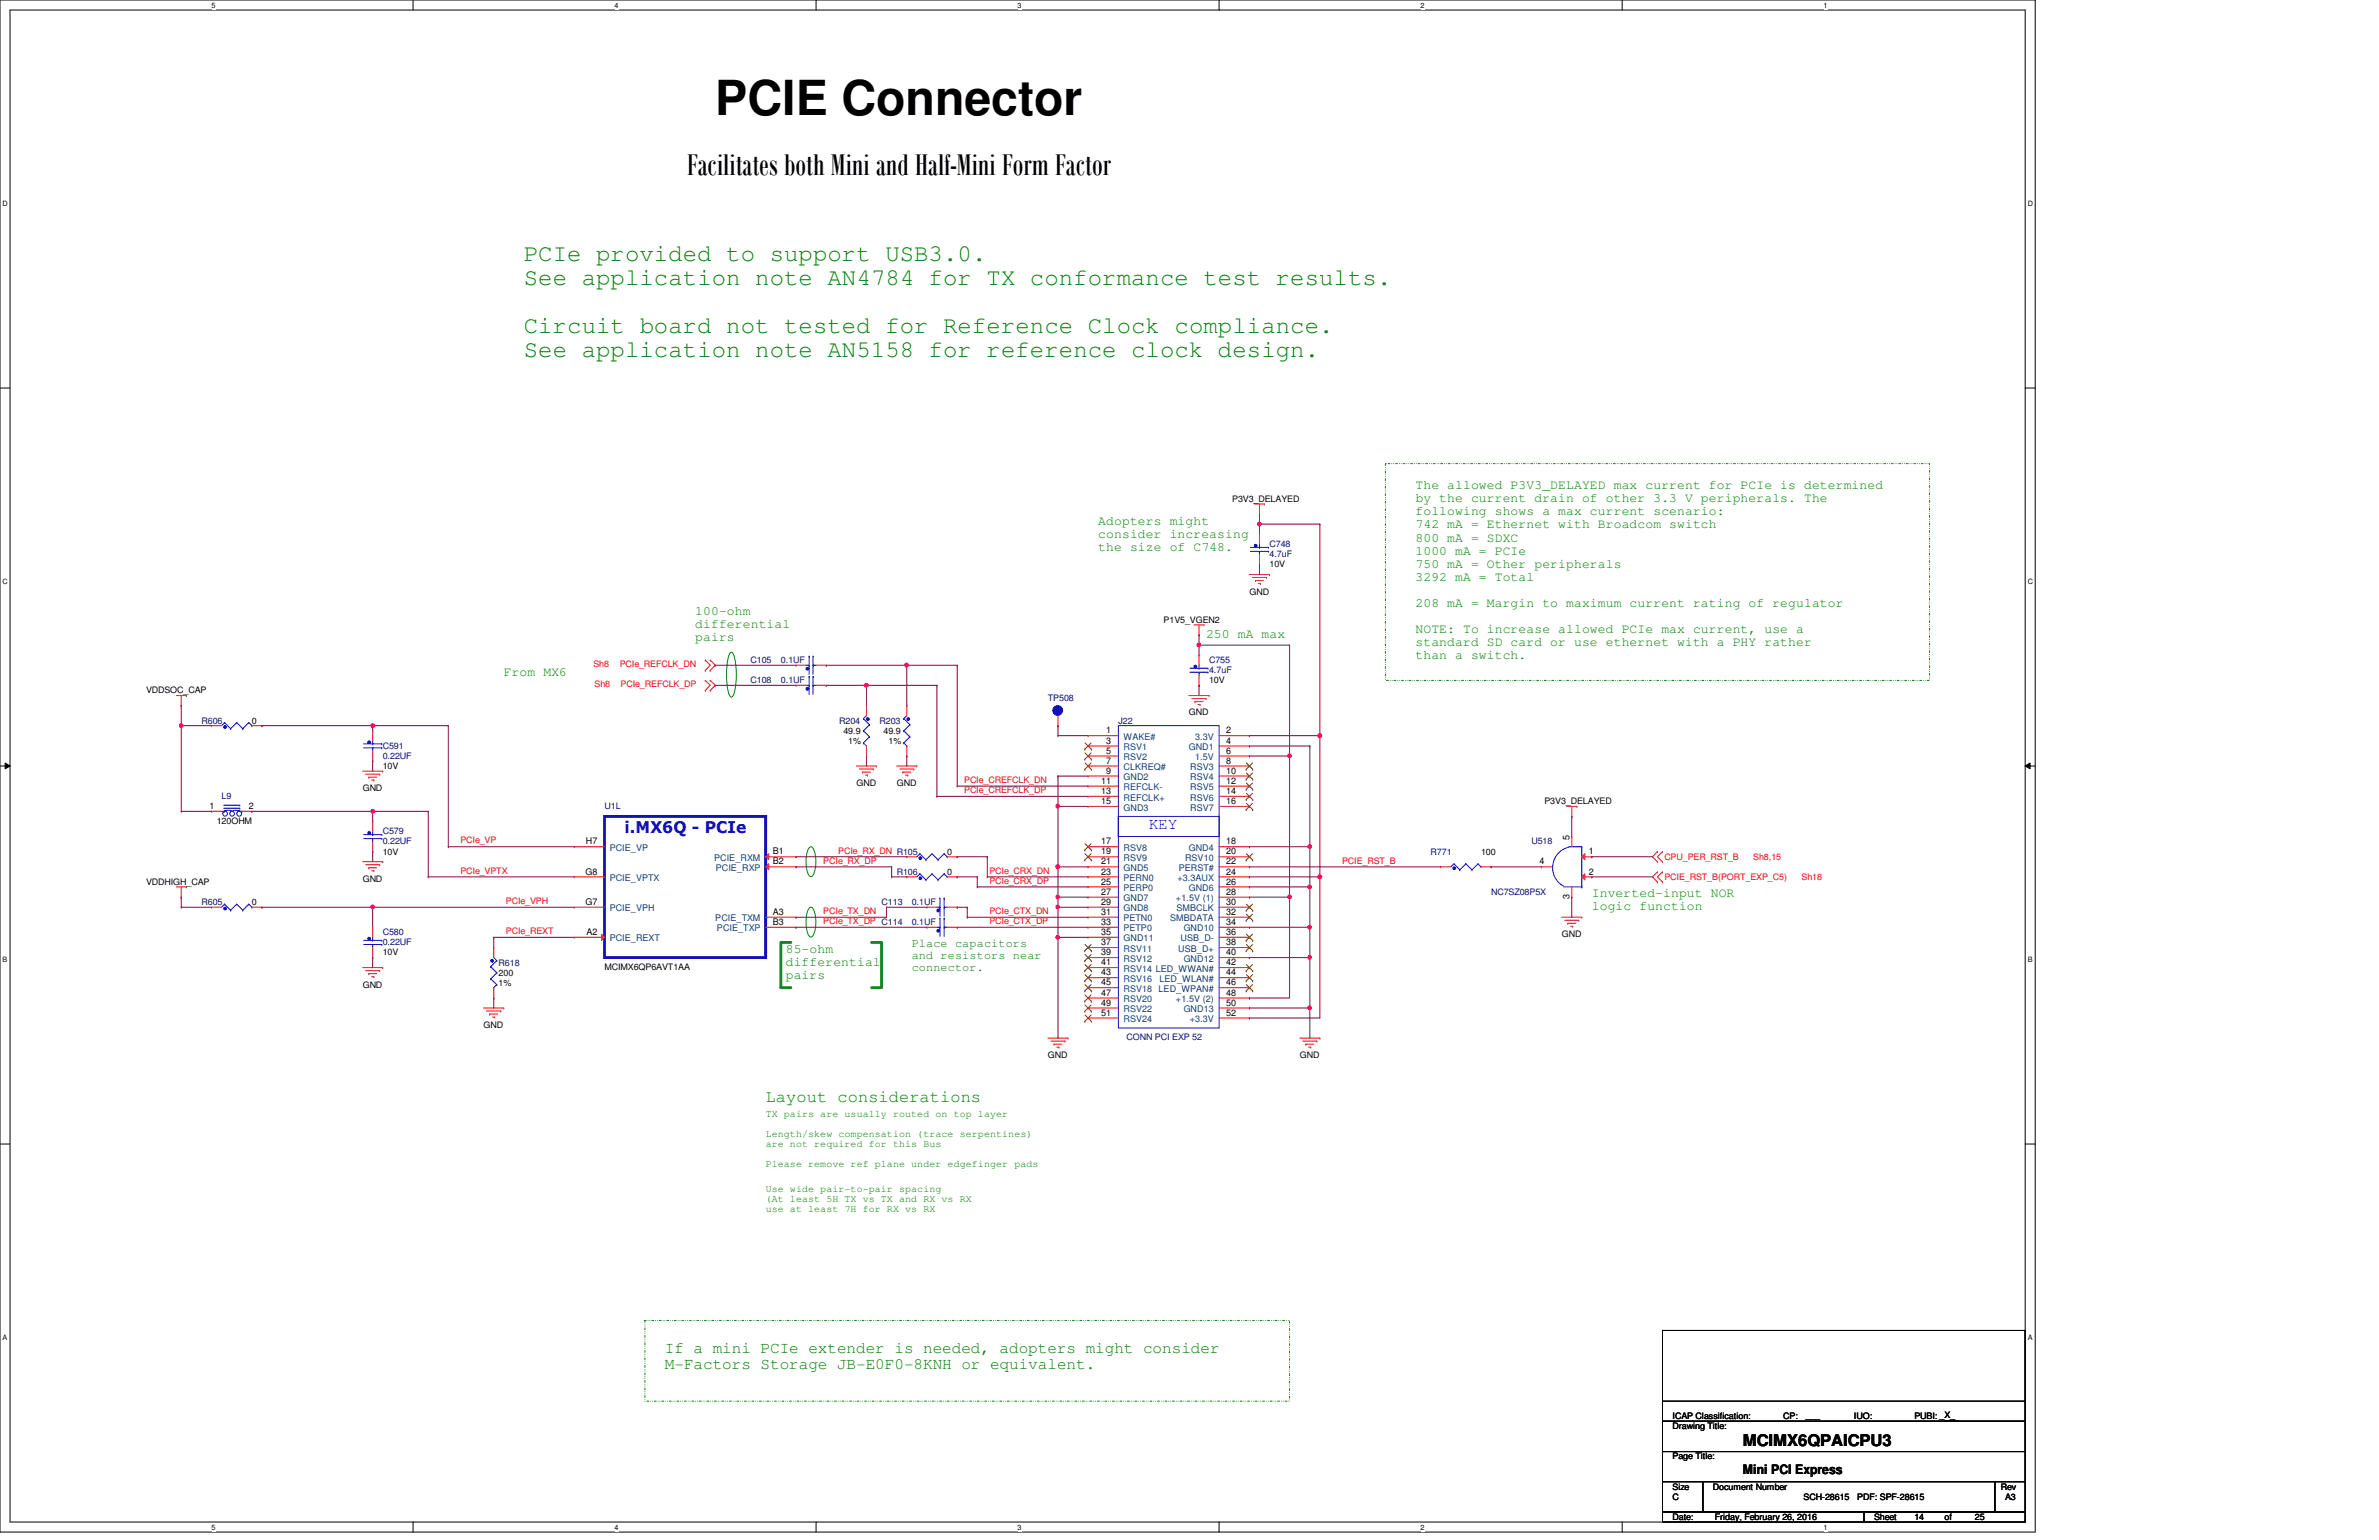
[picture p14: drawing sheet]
<svg xmlns="http://www.w3.org/2000/svg" width="432mm" height="279mm" viewBox="0 0 432 279" stroke-linecap="round" stroke-linejoin="round" font-family="sans-serif">
<defs><g id="words">
<text font-size="8.8" x="129.8" y="20.9">PCIE Connector</text>
<text font-size="5.8" x="124.7" y="31.7">Facilitates both Mini and Half-Mini Form Factor</text>
<g font-size="4.4" fill="#008000">
<text x="95.1" y="47.4">PCIe provided to support USB3.0.</text>
<text x="95.1" y="51.7">See application note AN4784 for TX conformance test results.</text>
<text x="95.1" y="60.5">Circuit board not tested for Reference Clock compliance.</text>
<text x="95.1" y="64.8">See application note AN5158 for reference clock design.</text>
</g>
<text font-size="3.1" fill="#008000" x="139" y="199.9">Layout considerations</text>
<g font-size="2.9" fill="#00f">
<text x="113.4" y="151.1">i.MX6Q - PCIe</text>
<text x="208.5" y="150.5">KEY</text>
</g>
<g font-size="2.9" fill="#008000">
<text x="120.7" y="245.5">If a mini PCIe extender is needed, adopters might consider</text>
<text x="120.7" y="248.5">M-Factors Storage JB-E0F0-8KNH or equivalent.</text>
</g>
<text font-size="2.9" x="316.4" y="262.4">MCIMX6QPAICPU3</text>
<g font-size="2.4" fill="#008000">
<text x="256.9" y="88.8">The allowed P3V3_DELAYED max current for PCIe is determined</text>
<text x="199.3" y="95.2">Adopters might</text>
<text x="256.9" y="91.1">by the current drain of other 3.3 V peripherals. The</text>
<text x="256.9" y="93.5">following shows a max current scenario:</text>
<text x="256.9" y="95.9">742 mA = Ethernet with Broadcom switch</text>
<text x="199.3" y="97.5">consider increasing</text>
<text x="199.3" y="99.9">the size of C748.</text>
<text x="256.9" y="98.3">800 mA = SDXC</text>
<text x="256.9" y="100.6">1000 mA = PCIe</text>
<text x="256.9" y="103">750 mA = Other peripherals</text>
<text x="256.9" y="105.4">3292 mA = Total</text>
<text x="126.2" y="111.6">100-ohm</text>
<text x="256.9" y="110.1">208 mA = Margin to maximum current rating of regulator</text>
<text x="126.2" y="114">differential</text>
<text x="126.2" y="116.4">pairs</text>
<text x="218.9" y="115.8">250 mA max</text>
<text x="256.9" y="114.9">NOTE: To increase allowed PCIe max current, use a</text>
<text x="256.9" y="117.2">standard SD card or use ethernet with a PHY rather</text>
<text x="256.9" y="119.6">than a switch.</text>
<text x="91.4" y="122.6">From MX6</text>
<text x="288.9" y="162.8">Inverted-input NOR</text>
<text x="288.9" y="165.2">logic function</text>
<text x="142.6" y="172.9">85-ohm</text>
<text x="142.6" y="175.3">differential</text>
<text x="142.6" y="177.6">pairs</text>
</g>
<text font-size="2.4" x="316.4" y="267.4">Mini PCI Express</text>
<g font-size="2.2" fill="#008000">
<text x="165.5" y="171.8">Place capacitors</text>
<text x="165.5" y="174">and resistors near</text>
<text x="165.5" y="176.1">connector.</text>
</g>
<g font-size="1.8" fill="#008000">
<text x="139" y="202.6">TX pairs are usually routed on top layer</text>
<text x="139" y="206.2">Length/skew compensation (trace serpentines)</text>
<text x="139" y="208.1">are not required for this Bus</text>
<text x="139" y="211.8">Please remove ref plane under edgefinger pads</text>
<text x="139" y="216.3">Use wide pair-to-pair spacing</text>
<text x="139" y="218.1">(At least 5H TX vs TX and RX vs RX</text>
<text x="139" y="220">use at least 7H for RX vs RX</text>
</g>
<g font-size="1.7">
<text x="200.8" y="133.1">1</text>
<text x="200.8" y="134.9">3</text>
<text x="200.8" y="136.7">5</text>
<text x="222.5" y="133.1">2</text>
<text x="222.5" y="134.9">4</text>
<text x="222.5" y="136.7">6</text>
<text x="199.9" y="142.2">11</text>
<text x="200.8" y="138.6">7</text>
<text x="200.8" y="140.4">9</text>
<text x="222.5" y="138.6">8</text>
<text x="222.5" y="140.4">10</text>
<text x="222.5" y="142.2">12</text>
<text x="38" y="146.8">1</text>
<text x="45.2" y="146.8">2</text>
<text x="199.9" y="144.1">13</text>
<text x="199.9" y="145.9">15</text>
<text x="222.5" y="144.1">14</text>
<text x="222.5" y="145.9">16</text>
<text x="106.3" y="153.2">H7</text>
<text x="140.3" y="155">B1</text>
<text x="199.9" y="153.2">17</text>
<text x="199.9" y="155">19</text>
<text x="222.5" y="155">20</text>
<text x="222.5" y="153.2">18</text>
<text x="284.9" y="152.4" transform="rotate(-90 284.9 152.4)">5</text>
<text x="288.4" y="155">1</text>
<text x="106.3" y="158.7">G8</text>
<text x="140.3" y="156.8">B2</text>
<text x="199.9" y="156.8">21</text>
<text x="199.9" y="158.7">23</text>
<text x="199.9" y="160.5">25</text>
<text x="222.5" y="156.8">22</text>
<text x="222.5" y="158.7">24</text>
<text x="222.5" y="160.5">26</text>
<text x="279.4" y="156.8">4</text>
<text x="288.4" y="158.7">2</text>
<text x="106.3" y="164.2">G7</text>
<text x="140.3" y="167.8">B3</text>
<text x="140.3" y="166">A3</text>
<text x="199.9" y="162.3">27</text>
<text x="199.9" y="164.2">29</text>
<text x="199.9" y="166">31</text>
<text x="199.9" y="167.8">33</text>
<text x="222.5" y="162.3">28</text>
<text x="222.5" y="164.2">30</text>
<text x="222.5" y="166">32</text>
<text x="222.5" y="167.8">34</text>
<text x="284.9" y="163.1" transform="rotate(-90 284.9 163.1)">3</text>
<text x="106.4" y="169.6">A2</text>
<text x="199.9" y="169.6">35</text>
<text x="199.9" y="171.5">37</text>
<text x="199.9" y="173.3">39</text>
<text x="222.5" y="169.6">36</text>
<text x="222.5" y="171.5">38</text>
<text x="222.5" y="173.3">40</text>
<text x="199.9" y="175.1">41</text>
<text x="199.9" y="177">43</text>
<text x="199.9" y="178.8">45</text>
<text x="222.5" y="175.1">42</text>
<text x="222.5" y="177">44</text>
<text x="222.5" y="178.8">46</text>
<text x="199.9" y="180.6">47</text>
<text x="199.9" y="182.5">49</text>
<text x="199.9" y="184.3">51</text>
<text x="222.5" y="180.6">48</text>
<text x="222.5" y="182.5">50</text>
<text x="222.5" y="184.3">52</text>
</g>
<g font-size="1.7" fill="#004080">
<text x="203.9" y="134.2">WAKE#</text>
<text x="203.9" y="136.1">RSV1</text>
<text x="203.9" y="137.9">RSV2</text>
<text x="215.8" y="136.1">GND1</text>
<text x="216.9" y="134.2">3.3V</text>
<text x="216.9" y="137.9">1.5V</text>
<text x="203.9" y="139.7">CLKREQ#</text>
<text x="203.9" y="141.6">GND2</text>
<text x="203.9" y="143.4">REFCLK-</text>
<text x="216" y="139.7">RSV3</text>
<text x="216" y="141.6">RSV4</text>
<text x="216" y="143.4">RSV5</text>
<text x="203.9" y="145.2">REFCLK+</text>
<text x="203.9" y="147.1">GND3</text>
<text x="216" y="145.2">RSV6</text>
<text x="216" y="147.1">RSV7</text>
<text x="110.7" y="154.4">PCIE_VP</text>
<text x="203.9" y="154.4">RSV8</text>
<text x="215.8" y="154.4">GND4</text>
<text x="110.7" y="159.9">PCIE_VPTX</text>
<text x="129.6" y="156.2">PCIE_RXM</text>
<text x="129.9" y="158">PCIE_RXP</text>
<text x="203.9" y="156.2">RSV9</text>
<text x="203.9" y="158">GND5</text>
<text x="203.9" y="159.9">PERN0</text>
<text x="203.9" y="161.7">PERP0</text>
<text x="213.7" y="159.9">+3.3AUX</text>
<text x="214" y="158">PERST#</text>
<text x="215.1" y="156.2">RSV10</text>
<text x="215.8" y="161.7">GND6</text>
<text x="110.7" y="165.4">PCIE_VPH</text>
<text x="129.8" y="167.2">PCIE_TXM</text>
<text x="203.9" y="163.5">GND7</text>
<text x="203.9" y="165.4">GND8</text>
<text x="203.9" y="167.2">PETN0</text>
<text x="212.4" y="167.2">SMBDATA</text>
<text x="213.4" y="163.5">+1.5V (1)</text>
<text x="213.5" y="165.4">SMBCLK</text>
<text x="110.7" y="170.8">PCIE_REXT</text>
<text x="130.1" y="169">PCIE_TXP</text>
<text x="203.9" y="169">PETP0</text>
<text x="203.9" y="170.8">GND11</text>
<text x="203.9" y="172.7">RSV11</text>
<text x="213.9" y="172.7">USB_D+</text>
<text x="214.3" y="170.8">USB_D-</text>
<text x="214.8" y="169">GND10</text>
<text x="203.9" y="174.5">RSV12</text>
<text x="203.9" y="176.3">RSV14 LED_WWAN#</text>
<text x="203.9" y="178.1">RSV16</text>
<text x="203.9" y="180">RSV18 LED_WPAN#</text>
<text x="210.4" y="178.1">LED_WLAN#</text>
<text x="214.8" y="174.5">GND12</text>
<text x="203.9" y="181.8">RSV20</text>
<text x="203.9" y="183.6">RSV22</text>
<text x="203.9" y="185.5">RSV24</text>
<text x="213.4" y="181.8">+1.5V (2)</text>
<text x="214.8" y="183.6">GND13</text>
<text x="215.9" y="185.5">+3.3V</text>
</g>
<g font-size="1.6">
<text x="223.6" y="91.1">P3V3_DELAYED</text>
<text x="226.8" y="107.9">GND</text>
<text x="230.4" y="102.9">10V</text>
<text x="211.2" y="113">P1V5_VGEN2</text>
<text x="26.5" y="125.8">VDDSOC_CAP</text>
<text x="219.5" y="124">10V</text>
<text x="45.7" y="131.3">0</text>
<text x="215.8" y="129.8">GND</text>
<text x="153.1" y="133.1">49.9</text>
<text x="154" y="134.9">1%</text>
<text x="160.4" y="133.1">49.9</text>
<text x="161.3" y="134.9">1%</text>
<text x="65.8" y="143.5">GND</text>
<text x="69.5" y="139.5">10V</text>
<text x="155.4" y="142.6">GND</text>
<text x="162.8" y="142.6">GND</text>
<text x="39.3" y="149.6">120OHM</text>
<text x="280.3" y="145.9">P3V3_DELAYED</text>
<text x="69.5" y="155.1">10V</text>
<text x="171.9" y="155.1">0</text>
<text x="268.8" y="155.1">100</text>
<text x="26.5" y="160.5">VDDHIGH_CAP</text>
<text x="65.8" y="160">GND</text>
<text x="171.9" y="158.7">0</text>
<text x="45.7" y="164.2">0</text>
<text x="69.5" y="173.4">10V</text>
<text x="283.5" y="170.1">GND</text>
<text x="65.8" y="179.2">GND</text>
<text x="90.5" y="177">200</text>
<text x="90.5" y="178.8">1%</text>
<text x="109.7" y="176.1">MCIMX6QP6AVT1AA</text>
<text x="87.8" y="186.5">GND</text>
<text x="190.2" y="192">GND</text>
<text x="235.9" y="192">GND</text>
<text x="303.6" y="257.5">ICAP Classification:</text>
<text x="323.7" y="257.5">CP:</text>
<text x="327.7" y="257.3">___</text>
<text x="336.5" y="257.5">IUO:</text>
<text x="347.5" y="257.5">PUBI: _X_</text>
<text x="352.9" y="257.5">___</text>
<text x="303.6" y="259.3">Drawing Title:</text>
<text x="303.6" y="264.8">Page Title:</text>
<text x="303.6" y="270.3">Size</text>
<text x="303.6" y="275.8">Date:</text>
<text x="303.6" y="272.1">C</text>
<text x="310.9" y="270.3">Document Number</text>
<text x="311.2" y="275.8">Friday, February 26, 2016</text>
<text x="327.4" y="272.1">SCH-28615</text>
<text x="337.1" y="272.1">PDF: SPF-28615</text>
<text x="340.1" y="275.8">Sheet</text>
<text x="347.5" y="275.8">14</text>
<text x="352.9" y="275.8">of</text>
<text x="358.4" y="275.8">25</text>
<text x="363.2" y="270.3">Rev</text>
<text x="363.9" y="272.1">A3</text>
</g>
<g font-size="1.6" fill="#000080">
<text x="230.4" y="99.3">C748</text>
<text x="230.4" y="101.1">4.7uF</text>
<text x="136.2" y="124">C108</text>
<text x="136.2" y="120.3">C105</text>
<text x="141.7" y="124">0.1UF</text>
<text x="141.7" y="120.3">0.1UF</text>
<text x="219.5" y="120.3">C755</text>
<text x="219.5" y="122.1">4.7uF</text>
<text x="36.6" y="131.3">R606</text>
<text x="152.3" y="131.3">R204</text>
<text x="159.6" y="131.3">R203</text>
<text x="190.2" y="127.3">TP508</text>
<text x="203" y="131.3">J22</text>
<text x="69.5" y="135.8">C591</text>
<text x="69.5" y="137.7">0.22UF</text>
<text x="40.2" y="145">L9</text>
<text x="109.7" y="146.8">U1L</text>
<text x="69.5" y="151.4">C579</text>
<text x="69.5" y="153.2">0.22UF</text>
<text x="259.7" y="155.1">R771</text>
<text x="278" y="153.2">U518</text>
<text x="162.8" y="158.7">R106</text>
<text x="36.6" y="164.2">R605</text>
<text x="160" y="164.2">C113</text>
<text x="165.5" y="164.2">0.1UF</text>
<text x="165.5" y="167.9">0.1UF</text>
<text x="270.6" y="162.3">NC7SZ08P5X</text>
<text x="69.5" y="169.7">C580</text>
<text x="69.5" y="171.5">0.22UF</text>
<text x="90.5" y="175.2">R618</text>
<text x="204.5" y="188.7">CONN PCI EXP 52</text>
</g>
<g font-size="1.6" fill="#f00">
<text x="107.7" y="121">Sh8</text>
<text x="107.9" y="124.7">Sh8</text>
<text x="112.5" y="121">PCIe_REFCLK_DN</text>
<text x="112.6" y="124.7">PCIe_REFCLK_DP</text>
<text x="175" y="143.9">PCIe_CREFCLK_DP</text>
<text x="175" y="142">PCIe_CREFCLK_DN</text>
<text x="83.6" y="153">PCIe_VP</text>
<text x="152.1" y="154.9">PCIe_RX_DN R105</text>
<text x="302.1" y="156">CPU_PER_RST_B</text>
<text x="318.2" y="156">Sh8,15</text>
<text x="83.6" y="158.5">PCIe_VPTX</text>
<text x="149.4" y="156.7">PCIe_RX_DP</text>
<text x="179.6" y="158.5">PCIe_CRX_DN</text>
<text x="179.6" y="160.3">PCIe_CRX_DP</text>
<text x="243.6" y="156.7">PCIE_RST_B</text>
<text x="302.1" y="159.6">PCIE_RST_B(PORT_EXP_C5)</text>
<text x="327" y="159.6">Sh18</text>
<text x="91.8" y="164">PCIe_VPH</text>
<text x="149.4" y="165.8">PCIe_TX_DN</text>
<text x="149.4" y="167.6">PCIe_TX_DP C114</text>
<text x="179.6" y="165.8">PCIe_CTX_DN</text>
<text x="179.6" y="167.6">PCIe_CTX_DP</text>
<text x="91.8" y="169.5">PCIe_REXT</text>
</g>
<g font-size="1.3">
<text x="38.4" y="1.4">5</text>
<text x="111.5" y="1.4">4</text>
<text x="184.7" y="1.4">3</text>
<text x="257.9" y="1.4">2</text>
<text x="331" y="1.4">1</text>
<text x=".5" y="37.3">D</text>
<text x="368" y="37.3">D</text>
<text x=".5" y="105.9">C</text>
<text x="368" y="105.9">C</text>
<text x=".5" y="174.5">B</text>
<text x="368" y="174.5">B</text>
<text x=".5" y="243">A</text>
<text x="368" y="243">A</text>
<text x="38.4" y="277.5">5</text>
<text x="111.5" y="277.5">4</text>
<text x="184.7" y="277.5">3</text>
<text x="257.9" y="277.5">2</text>
<text x="331" y="277.5">1</text>
</g>
</g></defs>
<path d="M0 0h369.4v278h-369.4zM1.8 1.8h365.8v274.3h-365.8z" fill="none" stroke="#000" stroke-width=".18"/>
<g fill="#fff">
<path d="M38.4 .2h.7v1.5h-.7z"/>
<path d="M38.4 276.4h.7v1.4h-.7z"/>
</g>
<path d="M75 0v1.8M75 276.1v1.9" fill="none" stroke="#000" stroke-width=".18"/>
<g fill="#fff">
<path d="M111.5 .2h.8v1.5h-.8z"/>
<path d="M111.5 276.4h.8v1.4h-.8z"/>
</g>
<path d="M148.1 0v1.8M148.1 276.1v1.9" fill="none" stroke="#000" stroke-width=".18"/>
<g fill="#fff">
<path d="M184.7 .2h.7v1.5h-.7z"/>
<path d="M184.7 276.4h.7v1.4h-.7z"/>
</g>
<path d="M221.3 0v1.8M221.3 276.1v1.9" fill="none" stroke="#000" stroke-width=".18"/>
<g fill="#fff">
<path d="M257.9 .2h.7v1.5h-.7z"/>
<path d="M257.9 276.4h.7v1.4h-.7z"/>
</g>
<path d="M294.4 0v1.8M294.4 276.1v1.9" fill="none" stroke="#000" stroke-width=".18"/>
<g fill="#fff">
<path d="M331 .2h.7v1.5h-.7z"/>
<path d="M331 276.4h.7v1.4h-.7z"/>
<path d="M.5 36.1h.9v1.5h-.9z"/>
<path d="M368 36.1h1v1.5h-1z"/>
<path d="M.5 104.7h.9v1.5h-.9z"/>
<path d="M368 104.7h1v1.5h-1z"/>
</g>
<path d="M0 70.4h1.8M367.6 70.4h1.8" fill="none" stroke="#000" stroke-width=".18"/>
<g fill="#fff">
<path d="M.5 173.3h.8v1.5h-.8z"/>
<path d="M368 173.3h.9v1.5h-.9z"/>
</g>
<path d="M0 139h1.8M.9 138.4l.9 .6-.9 .5zM367.6 139l.9-.6v1.1zM367.6 139h1.8" fill="none" stroke="#000" stroke-width=".18"/>
<path d="M.9 138.4l.9 .6-.9 .5zM367.6 139l.9-.6v1.1z" fill="#000"/>
<g fill="#fff">
<path d="M.5 241.9h.8v1.4h-.8z"/>
<path d="M368 241.9h.9v1.4h-.9z"/>
</g>
<path d="M0 207.6h1.8M367.6 207.6h1.8M301.8 257.9h65.8v5.5h-65.8zM301.8 241.4h65.8v16.5h-65.8zM301.8 254.2h65.8M367.6 254.2h.1M301.8 263.4h65.8v5.4h-65.8zM301.8 268.8h7.3v5.5h-7.3zM301.8 274.3h36.5v1.8h-36.5zM309.1 268.8h53v5.5h-53zM338.3 274.3h29.3v1.8h-29.3zM362.1 268.8h5.5v5.5h-5.5z" fill="none" stroke="#000" stroke-width=".18"/>
<path d="M251.5 84.1h98.7v39.3h-98.7zM117.1 239.6h117v14.6h-117z" fill="none" stroke="#008000" stroke-width=".18" stroke-dasharray=".3 .3 0 .3 0 .3"/>
<path d="M143.6 171h-1.9v8.2h1.9M158.2 171h1.8v8.2h-1.8" fill="none" stroke="#008000" stroke-width=".51"/>
<path d="M132.5 118.4l.3-.1a1.83 1.83 0 0 1 .6 1.5 13.9 13.9 0 0 1-.3 6.3l-.3 .4a1.78 1.78 0 0 1-.7-1.6 14.3 14.3 0 0 1 .3-6.2zM147 153.7l.2-.1a1.46 1.46 0 0 1 .8 1.4l.1 1.3a2.88 2.88 0 0 1-.9 2.7 1.43 1.43 0 0 1-.8-1.3l-.1-1.4a4.3 4.3 0 0 1 .7-2.6zM147 164.7l.2-.1a1.46 1.46 0 0 1 .8 1.3l.1 1.4a2.88 2.88 0 0 1-.9 2.7 1.43 1.43 0 0 1-.8-1.3l-.1-1.4a4.3 4.3 0 0 1 .7-2.6z" fill="none" stroke="#008000" stroke-width=".18"/>
<g fill="none" stroke="#f00" stroke-width=".18">
<path d="M227.7 91.4h1.8M228.6 93.3h.1M228.6 91.4v1.9M229.5 91.4h.1M128 119.8h.1M128 119.8l.9 .9-.9 .9M128.9 119.8h.1M128.9 119.8l.9 .9-.9 .9M216.7 113.4h1.8M217.6 115.2h.1M217.6 113.4v1.8M218.5 113.4h.1"/>
<path d="M226.8 104.2h3.6M227.3 104.8h2.6M227.9 105.3h.1M227.9 105.3h1.4M228.4 105.9h.4M228.8 105.9h.1M229.9 104.8h.1M230.4 104.2h.1M32 126.2h1.8M32.9 128h.1M32.9 126.2v1.8M33.8 126.2h.1"/>
<path d="M65.8 139.9h3.7M69.5 139.9h.1M128 121.6h.1M128 123.4h.1M128 125.3h.1M128 123.4l.9 .9-.9 1M128.9 121.6h.1M128.9 125.3h.1M128.9 123.4h.1M128.9 123.4l.9 .9-.9 1M155.4 139h3.7M156 139.5h2.5"/>
<path d="M158.5 139.5h.1M159.1 139h.1M162.8 139h3.6M163.3 139.5h2.6M165.9 139.5h.1M166.4 139h.1M215.8 126.2h3.7M216.3 126.7h2.6M216.9 127.3h.1M216.9 127.3h1.5M217.4 127.8h.4M217.8 127.8h.1"/>
<path d="M218.9 126.7h.1M219.5 126.2h.1M65.8 156.3h3.7M66.4 140.5h2.5M66.4 156.9h2.5M66.9 141h.1M66.9 157.4h.1M66.9 141h1.5M66.9 157.4h1.5M67.5 141.5h.4M67.5 158h.4M67.9 141.5h.1"/>
<path d="M67.9 158h.1M68.9 140.5h.1M68.9 156.9h.1M69.5 156.3h.1M156.5 140.1h.1M156.5 140.1h1.5M157.1 140.6h.3M157.4 140.6h.1M163.9 140.1h.1M163.9 140.1h1.4M164.4 140.6h.4M164.8 140.6h.1"/>
<path d="M284.4 146.3h1.8M285.3 148.1h.1M285.3 146.3v1.8M286.2 146.3h.1M300.8 158.2h.1M300.8 154.5h.1M300.8 156.3h.1M300.8 158.2l-.9 .9 .9 .9M300.8 154.5l-.9 .9 .9 .9M301.8 158.2h.1M301.8 156.3h.1M301.8 154.5h.1"/>
<path d="M301.8 158.2l-1 .9 1 .9M301.8 154.5l-1 .9 1 .9M32 160.9h1.8M32.9 162.8h.1M32.9 160.9v1.9M33.8 160.9h.1M65.8 175.6h3.7M66.4 176.1h2.5M66.9 176.7h.1M66.9 176.7h1.5M67.5 177.2h.4M67.9 177.2h.1"/>
<path d="M68.9 176.1h.1M69.5 175.6h.1M283.5 166.4h3.6M284 167h2.6M284.6 167.5h.1M284.6 167.5h1.4M285.1 168.1h.4M285.5 168.1h.1M286.6 167h.1M287.1 166.4h.1M300.8 160h.1M301.8 160h.1"/>
<path d="M87.8 182.9h3.6M88.3 183.4h2.6M88.9 184h.1M88.9 184h1.4M89.4 184.5h.4M89.8 184.5h.1M90.9 183.4h.1M91.4 182.9h.1M190.2 188.3h3.6M190.8 188.9h2.5M191.3 189.4h.1M191.3 189.4h1.4"/>
<path d="M191.8 190h.4M192.2 190h.1M193.3 188.9h.1M193.8 188.3h.1M235.9 188.3h3.7M236.5 188.9h2.5M237 189.4h.1M237 189.4h1.5M237.5 190h.4M237.9 190h.1M239 188.9h.1M239.6 188.3h.1"/>
</g>
<path d="M167 154.9h.1M167 154.9l-.6 .5M167 154.9l1.1 1.1M168.1 156h.1M169.2 154.9h.1M169.2 154.9l-1.1 1.1M169.2 154.9l1.1 1.1M170.3 156h.1M171.4 154.9h.1M171.4 154.9l-1.1 1.1M171.4 154.9l.5 .5M171.9 155.4h.1" fill="none" stroke="#00f" stroke-width=".18"/>
<circle cx="167" cy="155.7" r=".26" fill="#00f"/>
<g fill="none" stroke="#00f" stroke-width=".18">
<path d="M40.8 164h.1M40.8 164l-.6 .6M40.8 164l1.1 1.1M41.9 165.1h.1M43 164h.1M43 164l-1.1 1.1M43 164l1.1 1.1M44.1 165.1h.1M45.2 164h.1M45.2 164l-1.1 1.1M45.2 164l.5 .6M45.7 164.6h.1"/>
<circle cx="167" cy="155.7" r=".26"/>
</g>
<path d="M164.6 155.4h.1M164.6 155.4h1.8M171.9 155.4h1.8M173.7 155.4h.1" fill="none" stroke="#f00" stroke-width=".18"/>
<circle cx="40.9" cy="164.8" r=".26" fill="#00f"/>
<g fill="none" stroke="#00f" stroke-width=".18">
<path d="M167 158.5h.1M167 158.5l-.6 .6M167 158.5l1.1 1.1M168.1 159.6h.1M169.2 158.5h.1M169.2 158.5l-1.1 1.1M169.2 158.5l1.1 1.1M170.3 159.6h.1M171.4 158.5h.1M171.4 158.5l-1.1 1.1M171.4 158.5l.5 .6M171.9 159.1h.1"/>
<circle cx="40.9" cy="164.8" r=".26"/>
</g>
<path d="M38.4 164.6h.1M38.4 164.6h1.8M45.7 164.6h1.8M47.5 164.6h.1" fill="none" stroke="#f00" stroke-width=".18"/>
<circle cx="167" cy="159.3" r=".26" fill="#00f"/>
<g fill="none" stroke="#00f" stroke-width=".18">
<path d="M66 135.7h3.3M66 135h3.3M67.6 135.7h.1M67.6 135.7v.5M69.3 135.7h.1M69.3 135h.1"/>
<circle cx="167" cy="159.3" r=".26"/>
</g>
<path d="M164.6 159.1h.1M164.6 159.1h1.8M171.9 159.1h1.8M173.7 159.1h.1" fill="none" stroke="#f00" stroke-width=".18"/>
<circle cx="67" cy="134.7" r=".26" fill="#00f"/>
<g fill="none" stroke="#00f" stroke-width=".18">
<path d="M67.6 135h.1M67.6 134.4v.6M263.9 156.7h.1M263.9 156.7l-.5 .6M263.9 156.7l1.1 1.1M265 157.8h.1M266.1 156.7h.1M266.1 156.7l-1.1 1.1M266.1 156.7l1.1 1.1M267.2 157.8h.1M268.3 156.7h.1M268.3 156.7l-1.1 1.1"/>
<path d="M268.3 156.7l.5 .6M268.8 157.3h.1"/>
<circle cx="67" cy="134.7" r=".26"/>
</g>
<path d="M67.6 132.6h.1M67.6 138h.1M67.6 132.6v1.8M67.6 136.2v1.8" fill="none" stroke="#f00" stroke-width=".18"/>
<circle cx="263.9" cy="157.5" r=".26" fill="#00f"/>
<g fill="none" stroke="#00f" stroke-width=".18">
<path d="M66 152.1h3.3M66 151.4h3.3M67.6 152.1h.1M67.6 152.1v.6M69.3 152.1h.1M69.3 151.4h.1"/>
<circle cx="263.9" cy="157.5" r=".26"/>
</g>
<path d="M261.5 157.3h.1M261.5 157.3h1.9M268.8 157.3h1.8M270.6 157.3h.1" fill="none" stroke="#f00" stroke-width=".18"/>
<circle cx="67" cy="151.1" r=".26" fill="#00f"/>
<g fill="none" stroke="#00f" stroke-width=".18">
<path d="M226.9 99.3h3.4M230.3 99.3h.1M226.9 100h3.4M228.6 100h.1M228.6 100v.6M230.3 100h.1M67.6 151.4h.1M67.6 150.9v.5"/>
<circle cx="67" cy="151.1" r=".26"/>
</g>
<path d="M67.6 149.1h.1M67.6 154.5h.1M67.6 149.1v1.8M67.6 152.7v1.8" fill="none" stroke="#f00" stroke-width=".18"/>
<circle cx="227.9" cy="99" r=".26" fill="#00f"/>
<g fill="none" stroke="#00f" stroke-width=".18">
<path d="M228.6 99.3h.1M228.6 98.8v.5M89.1 175.4h.1M89.1 177.6h.1M89.1 175.4l1.1 1.1M89.1 177.6l1.1 1M89.6 179.2h.1M89.6 173.7l.6 .6M90.2 174.3h.1M90.2 176.5h.1M90.2 178.6h.1M90.2 174.3l-1.1 1.1"/>
<path d="M90.2 176.5l-1.1 1.1M90.2 178.6l-.6 .6"/>
<circle cx="227.9" cy="99" r=".26"/>
</g>
<path d="M228.6 96.9h.1M228.6 96.9v1.9M228.6 102.4h.1M228.6 100.6v1.8" fill="none" stroke="#f00" stroke-width=".18"/>
<circle cx="89.3" cy="174.3" r=".26" fill="#00f"/>
<circle cx="89.3" cy="174.3" r=".26" fill="none" stroke="#00f" stroke-width=".18"/>
<path d="M89.6 171.9h.1M89.6 171.9v1.8M89.6 179.2v1.9M89.6 181.1h.1" fill="none" stroke="#f00" stroke-width=".18"/>
<path d="M109.7 148.1h29.3v25.6h-29.3z" fill="none" stroke="#00f" stroke-width=".51"/>
<path d="M139 155.4l.5-.5v1.1z" fill="#f00"/>
<path d="M139 155.4l.5-.5v1.1zM139 155.4h5.5M144.5 155.4h.1M139 168.2h5.5M144.5 168.2h.1" fill="none" stroke="#f00" stroke-width=".18"/>
<path d="M139 157.3l.5-.6v1.1z" fill="#f00"/>
<path d="M104.2 153.6h.1M104.2 153.6h5.5M139 157.3l.5-.6v1.1zM139 157.3h5.5M144.5 157.3h.1M104.2 164.6h.1M104.2 164.6h5.5M139 166.4h5.5M144.5 166.4h.1" fill="none" stroke="#f00" stroke-width=".18"/>
<path d="M109.2 169.5l.5 .6-.5 .5z" fill="#f00"/>
<path d="M104.2 159.1h.1M104.2 159.1h5.5M104.2 170.1h.1M104.2 170.1h5.5M109.2 169.5l.5 .6-.5 .5z" fill="none" stroke="#f00" stroke-width=".18"/>
<path d="M66 171.4h3.3M66 170.6h3.3M67.6 171.4h.1M67.6 171.4v.5M69.3 171.4h.1M69.3 170.6h.1" fill="none" stroke="#00f" stroke-width=".18"/>
<circle cx="67" cy="170.3" r=".26" fill="#00f"/>
<g fill="none" stroke="#00f" stroke-width=".18">
<path d="M284.7 153.7a3.8 3.8 0 0 0-2.8 3.2 3.8 3.8 0 0 0 1.9 3.8M284.7 153.6h2.4M287.1 153.6h.1M287.1 153.6v7.3M67.6 170.6h.1M67.6 170.1v.5M283.8 160.9h3.3M287.1 160.9h.1"/>
<circle cx="67" cy="170.3" r=".26"/>
</g>
<path d="M67.6 168.2h.1M67.6 173.7h.1M67.6 168.2v1.9M67.6 171.9v1.8" fill="none" stroke="#f00" stroke-width=".18"/>
<path d="M287.1 155.4l.6-.5v1.1z" fill="#f00"/>
<path d="M287.1 155.4l.6-.5v1.1zM287.1 155.4h1.8M288.9 155.4h.1" fill="none" stroke="#f00" stroke-width=".18"/>
<path d="M287.1 159.1l.6-.6v1.1z" fill="#f00"/>
<path d="M279.8 157.3h.1M279.8 157.3h1.8M285.3 151.8h.1M285.3 151.8v1.8M287.1 159.1l.6-.6v1.1zM287.1 159.1h1.8M288.9 159.1h.1M285.3 162.8h.1M285.3 160.9v1.9" fill="none" stroke="#f00" stroke-width=".18"/>
<path d="M156.7 130.4h.1M156.7 132.6h.1M156.7 134.8h.1M156.7 130.4l1.1 1.1M156.7 132.6l1.1 1.1M156.7 134.8l.6 .5M157.3 135.3h.1M157.3 129.8l-.6 .6M157.8 131.5h.1M157.8 133.7h.1M157.8 131.5l-1.1 1.1M157.8 133.7l-1.1 1.1" fill="none" stroke="#00f" stroke-width=".18"/>
<circle cx="157.5" cy="130.5" r=".26" fill="#00f"/>
<g fill="none" stroke="#00f" stroke-width=".18">
<path d="M164 130.4h.1M164 132.6h.1M164 134.8h.1M164 130.4l1.1 1.1M164 132.6l1.1 1.1M164 134.8l.6 .5M164.6 135.3h.1M164.6 129.8l-.6 .6M165.1 131.5h.1M165.1 133.7h.1M165.1 131.5l-1.1 1.1M165.1 133.7l-1.1 1.1"/>
<circle cx="157.5" cy="130.5" r=".26"/>
</g>
<path d="M157.3 128h.1M157.3 137.2h.1M157.3 128v1.8M157.3 135.3v1.9" fill="none" stroke="#f00" stroke-width=".18"/>
<circle cx="164.8" cy="130.5" r=".26" fill="#00f"/>
<g fill="none" stroke="#00f" stroke-width=".18">
<path d="M170.6 162.9h.1M170.6 162.9v3.3M171.4 162.9h.1M171.4 164.6h.1M171.4 162.9v3.3M171.4 164.6h.5"/>
<circle cx="164.8" cy="130.5" r=".26"/>
</g>
<path d="M164.6 128h.1M164.6 137.2h.1M164.6 128v1.8M164.6 135.3v1.9" fill="none" stroke="#f00" stroke-width=".18"/>
<circle cx="170.3" cy="165.2" r=".26" fill="#00f"/>
<g fill="none" stroke="#00f" stroke-width=".18">
<path d="M170.1 164.6h.5M170.6 164.6h.1M170.6 166.6h.1M170.6 166.6v3.3M171.4 166.6h.1M171.4 168.2h.1M171.4 166.6v3.3M171.4 168.2h.5"/>
<circle cx="170.3" cy="165.2" r=".26"/>
</g>
<path d="M168.2 164.6h.1M168.2 164.6h1.9M171.9 164.6h1.8M173.7 164.6h.1" fill="none" stroke="#f00" stroke-width=".18"/>
<circle cx="170.3" cy="168.9" r=".26" fill="#00f"/>
<g fill="none" stroke="#00f" stroke-width=".18">
<path d="M146.9 122.7h.1M146.9 122.7v3.3M147.6 122.7h.1M147.6 124.3h.1M147.6 122.7v3.3M147.6 124.3h.5M40.2 147.2h.6M40.6 146.6h2.9M40.6 146.1h2.9M40.7 147.1h1.3M40.8 147.2h.1M42.2 147.1l.6-.1 .7 .2"/>
<path d="M43.3 147.2h.6M43.5 146.6h.1M43.5 146.1h.1M43.9 147.2h.1M170.1 168.2h.5M170.6 168.2h.1"/>
<circle cx="40.8" cy="147.6" r=".44"/>
<circle cx="42.1" cy="147.6" r=".44"/>
<circle cx="43.4" cy="147.6" r=".45"/>
<circle cx="170.3" cy="168.9" r=".26"/>
</g>
<path d="M38.4 147.2h.1M38.4 147.2h1.8M43.9 147.2h1.8M45.7 147.2h.1M168.2 168.2h.1M168.2 168.2h1.9M171.9 168.2h1.8M173.7 168.2h.1" fill="none" stroke="#f00" stroke-width=".18"/>
<circle cx="146.6" cy="125" r=".26" fill="#00f"/>
<g fill="none" stroke="#00f" stroke-width=".18">
<path d="M40.8 131.1h.1M40.8 131.1l-.6 .6M40.8 131.1l1.1 1.1M41.9 132.2h.1M43 131.1h.1M43 131.1l-1.1 1.1M43 131.1l1.1 1.1M44.1 132.2h.1M45.2 131.1h.1M45.2 131.1l-1.1 1.1M45.2 131.1l.5 .6M45.7 131.7h.1"/>
<path d="M146.3 124.3h.6M146.9 124.3h.1"/>
<circle cx="146.6" cy="125" r=".26"/>
</g>
<path d="M144.5 124.3h.1M144.5 124.3h1.8M148.1 124.3h1.8M149.9 124.3h.1" fill="none" stroke="#f00" stroke-width=".18"/>
<circle cx="40.9" cy="131.9" r=".26" fill="#00f"/>
<g fill="none" stroke="#00f" stroke-width=".18">
<path d="M203 131.7h18.3v54.8h-18.3zM216 122h3.2M216 121.2h3.2M217.6 122h.1M217.6 122v.5M219.2 122h.1M219.2 121.2h.1M203 148.1h18.3v3.7h-18.3z"/>
<circle cx="40.9" cy="131.9" r=".26"/>
</g>
<g fill="none" stroke="#f00" stroke-width=".18">
<path d="M38.4 131.7h.1M38.4 131.7h1.8M45.7 131.7h1.8M47.5 131.7h.1M197.5 133.5h.1M197.5 135.3h.1M197.5 137.2h.1M197.5 139h.1M197.5 133.5h5.5M197.5 135.3h5.5M197.5 137.2h5.5M197.5 139h5.5"/>
<path d="M221.3 133.5h5.5M221.3 135.3h5.5M221.3 137.2h5.5M221.3 139h5.5M226.8 133.5h.1M226.8 135.3h.1M226.8 137.2h.1M226.8 139h.1M197.5 140.8h.1M197.5 142.6h.1M197.5 144.5h.1M197.5 146.3h.1"/>
<path d="M197.5 153.6h.1M197.5 155.4h.1M197.5 157.3h.1M197.5 159.1h.1M197.5 140.8h5.5M197.5 142.6h5.5M197.5 144.5h5.5M197.5 146.3h5.5M197.5 153.6h5.5M197.5 155.4h5.5M197.5 157.3h5.5M197.5 159.1h5.5"/>
<path d="M221.3 140.8h5.5M221.3 142.6h5.5M221.3 144.5h5.5M221.3 146.3h5.5M221.3 153.6h5.5M221.3 155.4h5.5M221.3 157.3h5.5M221.3 159.1h5.5M226.8 140.8h.1M226.8 142.6h.1M226.8 144.5h.1M226.8 146.3h.1"/>
<path d="M226.8 155.4h.1M226.8 153.6h.1M226.8 157.3h.1M226.8 159.1h.1M197.5 160.9h.1M197.5 162.8h.1M197.5 164.6h.1M197.5 166.4h.1M197.5 168.2h.1M197.5 170.1h.1M197.5 171.9h.1M197.5 173.7h.1"/>
<path d="M197.5 175.6h.1M197.5 177.4h.1M197.5 179.2h.1M197.5 160.9h5.5M197.5 162.8h5.5M197.5 164.6h5.5M197.5 166.4h5.5M197.5 168.2h5.5M197.5 170.1h5.5M197.5 171.9h5.5M197.5 173.7h5.5M197.5 175.6h5.5"/>
<path d="M197.5 177.4h5.5M197.5 179.2h5.5M221.3 160.9h5.5M221.3 162.8h5.5M221.3 164.6h5.5M221.3 166.4h5.5M221.3 168.2h5.5M221.3 170.1h5.5M221.3 171.9h5.5M221.3 173.7h5.5M221.3 175.6h5.5M221.3 177.4h5.5"/>
<path d="M221.3 179.2h5.5M226.8 160.9h.1M226.8 162.8h.1M226.8 164.6h.1M226.8 166.4h.1M226.8 168.2h.1M226.8 170.1h.1M226.8 171.9h.1M226.8 173.7h.1M226.8 175.6h.1M226.8 177.4h.1M226.8 179.2h.1"/>
<path d="M197.5 181.1h.1M197.5 182.9h.1M197.5 184.7h.1M197.5 181.1h5.5M197.5 182.9h5.5M197.5 184.7h5.5M221.3 181.1h5.5M221.3 182.9h5.5M221.3 184.7h5.5M226.8 181.1h.1M226.8 182.9h.1M226.8 184.7h.1"/>
</g>
<g fill="none" stroke="#804000" stroke-width=".18">
<path d="M196.9 135.9h.1M196.9 137.8h.1M196.9 139.6h.1M196.9 134.8l1.2 1.1M196.9 136.6l1.2 1.2M196.9 138.4l1.2 1.2M198 134.8l-1.1 1.1M198 136.6l-1.1 1.2M198 138.4l-1.1 1.2M198.1 135.9h.1M198.1 137.8h.1M198.1 139.6h.1"/>
<path d="M226.2 139.6h.1M226.2 138.4l1.2 1.2M227.3 138.4l-1.1 1.2M227.4 139.6h.1M196.9 154.2h.1M196.9 156h.1M196.9 153.1l1.2 1.1M196.9 154.9l1.2 1.1M198 153.1l-1.1 1.1M198 154.9l-1.1 1.1M198.1 154.2h.1M198.1 156h.1"/>
<path d="M226.2 141.4h.1M226.2 143.2h.1M226.2 145.1h.1M226.2 146.9h.1M226.2 156h.1M226.2 140.3l1.2 1.1M226.2 142.1l1.2 1.1M226.2 143.9l1.2 1.2M226.2 145.8l1.2 1.1M226.2 154.9l1.2 1.1M227.3 140.3l-1.1 1.1M227.3 142.1l-1.1 1.1"/>
<path d="M227.3 143.9l-1.1 1.2M227.3 145.8l-1.1 1.1M227.3 154.9l-1.1 1.1M227.4 141.4h.1M227.4 143.2h.1M227.4 145.1h.1M227.4 146.9h.1M227.4 156h.1M196.9 172.5h.1M196.9 174.3h.1M196.9 176.1h.1M196.9 178h.1"/>
<path d="M196.9 179.8h.1M196.9 171.4l1.2 1.1M196.9 173.2l1.2 1.1M196.9 175l1.2 1.1M196.9 176.8l1.2 1.2M196.9 178.6l1.2 1.2M198 171.4l-1.1 1.1M198 173.2l-1.1 1.1M198 175l-1.1 1.1M198 176.8l-1.1 1.2M198 178.6l-1.1 1.2M198.1 172.5h.1"/>
<path d="M198.1 174.3h.1M198.1 176.1h.1M198.1 178h.1M198.1 179.8h.1M226.2 165.2h.1M226.2 167h.1M226.2 170.6h.1M226.2 172.5h.1M226.2 176.1h.1M226.2 178h.1M226.2 179.8h.1M226.2 164l1.2 1.2"/>
<path d="M226.2 165.9l1.2 1.1M226.2 169.5l1.2 1.1M226.2 171.4l1.2 1.1M226.2 175l1.2 1.1M226.2 176.8l1.2 1.2M226.2 178.6l1.2 1.2M227.3 164l-1.1 1.2M227.3 165.9l-1.1 1.1M227.3 169.5l-1.1 1.1M227.3 171.4l-1.1 1.1M227.3 175l-1.1 1.1M227.3 176.8l-1.1 1.2"/>
<path d="M227.3 178.6l-1.1 1.2M227.4 165.2h.1M227.4 167h.1M227.4 170.6h.1M227.4 172.5h.1M227.4 176.1h.1M227.4 178h.1M227.4 179.8h.1M196.9 181.7h.1M196.9 183.5h.1M196.9 185.3h.1M196.9 180.5l1.2 1.2"/>
<path d="M196.9 182.3l1.2 1.2M196.9 184.1l1.2 1.2M198 180.5l-1.1 1.2M198 182.3l-1.1 1.2M198 184.1l-1.1 1.2M198.1 181.7h.1M198.1 183.5h.1M198.1 185.3h.1"/>
</g>
<circle cx="217" cy="120.9" r=".26" fill="#00f"/>
<g fill="none" stroke="#00f" stroke-width=".18">
<path d="M217.6 121.2h.1M217.6 120.7v.5"/>
<circle cx="217" cy="120.9" r=".26"/>
</g>
<path d="M217.6 118.9h.1M217.6 118.9v1.8M217.6 124.3h.1M217.6 122.5v1.8" fill="none" stroke="#f00" stroke-width=".18"/>
<circle cx="192" cy="128.9" r=".89" fill="#00f"/>
<g fill="none" stroke="#00f" stroke-width=".18">
<path d="M146.9 119h.1M146.9 119v3.3M147.6 119h.1M147.6 119v3.3M147.6 120.7h.1M147.6 120.7h.5"/>
<circle cx="192" cy="128.9" r=".89"/>
</g>
<path d="M192 131.7h.1M192 129.8v1.9" fill="none" stroke="#f00" stroke-width=".18"/>
<circle cx="146.6" cy="121.3" r=".26" fill="#00f"/>
<g fill="none" stroke="#00f" stroke-width=".18">
<path d="M146.3 120.7h.6M146.9 120.7h.1"/>
<circle cx="146.6" cy="121.3" r=".26"/>
</g>
<path d="M144.5 120.7h.1M144.5 120.7h1.8M148.1 120.7h1.8M149.9 120.7h.1" fill="none" stroke="#f00" stroke-width=".18"/>
<g fill="none" stroke="#800040" stroke-width=".18">
<path d="M192 133.5h.1M192 133.5h5.5M170.1 144.5h.1M170.1 144.5h27.4M173.7 142.6h.1M173.7 142.6h23.8M192 146.3h.1M192 146.3h5.5M192 146.3v11M226.8 157.3h.1M226.8 157.3h34.7M270.6 157.3h.1"/>
<path d="M270.6 157.3h9.2M285.3 148.1h.1M285.3 148.1v3.7M288.9 155.4h.1M288.9 159.1h.1M288.9 155.4h11M288.9 159.1h11M67.6 164.6h.1M67.6 164.6h36.6M285.3 162.8h.1M285.3 162.8v3.6"/>
</g>
<circle cx="67.6" cy="164.5" r=".34" fill="#f0f"/>
<circle cx="67.6" cy="164.5" r=".34" fill="none" stroke="#f0f" stroke-width=".18"/>
<path d="M45.7 147.2h.1M45.7 147.2h21.9M67.6 154.5h.1M67.6 147.2h.1M67.6 147.2v1.9M67.6 154.5v1.8" fill="none" stroke="#800040" stroke-width=".18"/>
<circle cx="67.6" cy="147.2" r=".34" fill="#f0f"/>
<circle cx="67.6" cy="147.2" r=".34" fill="none" stroke="#f0f" stroke-width=".18"/>
<g fill="none" stroke="#800040" stroke-width=".18">
<path d="M228.6 93.3h.1M228.6 93.3v1.8M217.6 115.2h.1M217.6 115.2v1.9M228.6 102.4h.1M228.6 102.4v1.8M67.6 131.7h.1M67.6 138h.1M67.6 131.7v.9M67.6 138v1.9M192 131.7h.1M192 131.7v1.8"/>
<path d="M217.6 124.3h.1M217.6 124.3v1.9M226.8 135.3h.1M226.8 135.3h10.9M237.7 135.3h.1M237.7 135.3v18.3M47.5 164.6h.1M47.5 164.6h20.1M67.6 164.6h.1M67.6 173.7h.1M67.6 164.6v3.6M67.6 173.7v1.9"/>
<path d="M89.6 181.1h.1M89.6 181.1v1.8"/>
</g>
<circle cx="237.7" cy="153.6" r=".34" fill="#f0f"/>
<circle cx="237.7" cy="153.6" r=".34" fill="none" stroke="#f0f" stroke-width=".18"/>
<path d="M226.8 182.9h.1M226.8 182.9h10.9" fill="none" stroke="#800040" stroke-width=".18"/>
<circle cx="237.7" cy="182.8" r=".34" fill="#f0f"/>
<circle cx="237.7" cy="182.8" r=".34" fill="none" stroke="#f0f" stroke-width=".18"/>
<path d="M226.8 173.7h.1M226.8 168.2h.1M226.8 173.7h10.9M226.8 168.2h10.9M237.7 182.9h.1M237.7 182.9v5.4" fill="none" stroke="#800040" stroke-width=".18"/>
<circle cx="237.7" cy="168.2" r=".34" fill="#f0f"/>
<circle cx="237.7" cy="168.2" r=".34" fill="none" stroke="#f0f" stroke-width=".18"/>
<path d="M226.8 160.9h.1M226.8 160.9h10.9M237.7 168.2h.1M237.7 168.2v5.5" fill="none" stroke="#800040" stroke-width=".18"/>
<circle cx="237.7" cy="160.9" r=".34" fill="#f0f"/>
<circle cx="237.7" cy="160.9" r=".34" fill="none" stroke="#f0f" stroke-width=".18"/>
<path d="M157.3 137.2h.1M157.3 137.2v1.8M192 140.8h.1M192 140.8h5.5M192 140.8v5.5M226.8 153.6h.1M226.8 153.6h10.9M237.7 153.6h.1M237.7 153.6v14.6M237.7 160.9h.1" fill="none" stroke="#800040" stroke-width=".18"/>
<circle cx="192" cy="146.3" r=".34" fill="#f0f"/>
<circle cx="192" cy="146.3" r=".34" fill="none" stroke="#f0f" stroke-width=".18"/>
<path d="M192 157.3h.1M192 157.3h5.5M192 157.3v5.5" fill="none" stroke="#800040" stroke-width=".18"/>
<circle cx="192" cy="162.7" r=".34" fill="#f0f"/>
<circle cx="192" cy="162.7" r=".34" fill="none" stroke="#f0f" stroke-width=".18"/>
<circle cx="192" cy="157.2" r=".35" fill="#f0f"/>
<circle cx="192" cy="157.2" r=".35" fill="none" stroke="#f0f" stroke-width=".18"/>
<path d="M192 162.8h.1M192 162.8h5.5M192 162.8v1.8" fill="none" stroke="#800040" stroke-width=".18"/>
<circle cx="192" cy="164.5" r=".34" fill="#f0f"/>
<circle cx="192" cy="164.5" r=".34" fill="none" stroke="#f0f" stroke-width=".18"/>
<path d="M164.6 137.2h.1M164.6 137.2v1.8M192 164.6h.1M192 170.1h.1M192 164.6h5.5M192 170.1v18.2" fill="none" stroke="#800040" stroke-width=".18"/>
<circle cx="192" cy="170" r=".34" fill="#f0f"/>
<circle cx="192" cy="170" r=".34" fill="none" stroke="#f0f" stroke-width=".18"/>
<g fill="none" stroke="#800040" stroke-width=".18">
<path d="M47.5 131.7h.1M47.5 131.7h33.9M67.6 131.7h.1M81.4 131.7h.1M81.4 131.7v21.9M129.8 120.7h.1M129.8 120.7h14.7M67.6 147.2h.1M67.6 147.2h10.1M77.7 159.1h.1M77.7 147.2h.1M77.7 159.1h26.5"/>
<path d="M77.7 147.2v11.9M81.4 153.6h.1M81.4 153.6h22.8M161.8 157.3h.1M161.8 157.3v1.8M173.7 159.1h.1M173.7 159.1h3.7M177.4 159.1h.1M177.4 159.1v1.8M179.2 155.4h.1M179.2 159.1h.1M179.2 159.1h18.3"/>
<path d="M179.2 155.4v3.7M89.6 170.1h.1M89.6 170.1h14.6M89.6 170.1v1.8M160.9 164.6h.1M160.9 164.6h7.3M160.9 164.6v1.8M173.7 164.6h.1M173.7 168.2h.1M173.7 164.6h1.9M173.7 168.2h23.8M175.6 166.4h.1"/>
<path d="M175.6 164.6h.1M175.6 166.4h21.9M175.6 164.6v1.8M177.4 160.9h.1M177.4 160.9h20.1M192 170.1h.1M192 170.1h5.5"/>
</g>
<circle cx="67.6" cy="131.7" r=".34" fill="#f0f"/>
<circle cx="67.6" cy="131.7" r=".34" fill="none" stroke="#f0f" stroke-width=".18"/>
<path d="M32.9 131.7h.1M32.9 131.7v15.5M32.9 147.2h.1M32.9 147.2h5.5" fill="none" stroke="#800040" stroke-width=".18"/>
<circle cx="32.9" cy="131.7" r=".34" fill="#f0f"/>
<circle cx="32.9" cy="131.7" r=".34" fill="none" stroke="#f0f" stroke-width=".18"/>
<path d="M32.9 131.7h.1M32.9 131.7h5.5M237.7 173.7h.1M237.7 173.7v9.2" fill="none" stroke="#800040" stroke-width=".18"/>
<circle cx="237.7" cy="173.7" r=".34" fill="#f0f"/>
<circle cx="237.7" cy="173.7" r=".34" fill="none" stroke="#f0f" stroke-width=".18"/>
<path d="M217.6 117.1h.1M217.6 117.1h16.5M32.9 128h.1M32.9 128v3.7M32.9 162.8h.1M32.9 164.6h.1M32.9 162.8v1.8M32.9 164.6h5.5M192 164.6h.1M192 164.6v5.5" fill="none" stroke="#800040" stroke-width=".18"/>
<circle cx="217.6" cy="117" r=".34" fill="#f0f"/>
<circle cx="217.6" cy="117" r=".34" fill="none" stroke="#f0f" stroke-width=".18"/>
<path d="M228.6 95.1h.1M228.6 95.1h11" fill="none" stroke="#800040" stroke-width=".18"/>
<circle cx="228.6" cy="95.1" r=".34" fill="#f0f"/>
<circle cx="228.6" cy="95.1" r=".34" fill="none" stroke="#f0f" stroke-width=".18"/>
<g fill="none" stroke="#800040" stroke-width=".18">
<path d="M239.6 95.1h.1M239.6 95.1v89.6h-12.8M129.8 124.3h.1M129.8 124.3h14.7M149.9 120.7h.1M149.9 120.7h14.7M226.8 133.5h.1M226.8 133.5h12.8M239.6 133.5h.1M144.5 157.3h.1M144.5 157.3h17.3M226.8 159.1h.1"/>
<path d="M226.8 159.1h12.8M239.6 159.1h.1M144.5 166.4h.1M144.5 168.2h.1M144.5 166.4h16.4M144.5 168.2h23.7M226.8 184.7h.1"/>
</g>
<circle cx="239.5" cy="159.1" r=".36" fill="#f0f"/>
<circle cx="239.5" cy="159.1" r=".36" fill="none" stroke="#f0f" stroke-width=".18"/>
<circle cx="239.5" cy="133.5" r=".36" fill="#f0f"/>
<circle cx="239.5" cy="133.5" r=".36" fill="none" stroke="#f0f" stroke-width=".18"/>
<g fill="none" stroke="#800040" stroke-width=".18">
<path d="M228.6 95.1h.1M228.6 95.1v1.8M149.9 124.3h.1M149.9 124.3h20.2M157.3 124.3h.1M157.3 124.3v3.7M170.1 124.3h.1M170.1 124.3v20.2M173.7 120.7h.1M173.7 120.7v21.9M226.8 137.2h.1M226.8 137.2h7.3"/>
<path d="M234.1 162.8h.1M234.1 162.8v18.3h-7.3M226.8 181.1h.1"/>
</g>
<circle cx="157.2" cy="124.3" r=".36" fill="#f0f"/>
<circle cx="157.2" cy="124.3" r=".36" fill="none" stroke="#f0f" stroke-width=".18"/>
<path d="M164.6 120.7h.1M164.6 120.7v7.3" fill="none" stroke="#800040" stroke-width=".18"/>
<circle cx="164.5" cy="120.7" r=".35" fill="#f0f"/>
<circle cx="164.5" cy="120.7" r=".35" fill="none" stroke="#f0f" stroke-width=".18"/>
<path d="M234.1 117.1h.1M234.1 117.1v45.7h-7.3M164.6 120.7h.1M164.6 120.7h9.1M234.1 137.2h.1M226.8 162.8h.1" fill="none" stroke="#800040" stroke-width=".18"/>
<circle cx="234.1" cy="162.7" r=".34" fill="#f0f"/>
<circle cx="234.1" cy="162.7" r=".34" fill="none" stroke="#f0f" stroke-width=".18"/>
<circle cx="234.1" cy="137.1" r=".34" fill="#f0f"/>
<circle cx="234.1" cy="137.1" r=".34" fill="none" stroke="#f0f" stroke-width=".18"/>
<path d="M217.6 117.1h.1M217.6 117.1v1.8M144.5 155.4h.1M144.5 155.4h20.1M161.8 159.1h.1M161.8 159.1h2.8M173.7 155.4h.1M173.7 155.4h5.5" fill="none" stroke="#800040" stroke-width=".18"/>
<circle cx="67.6" cy="164.5" r=".34" fill="#f0f"/>
<circle cx="67.6" cy="164.5" r=".34" fill="none" stroke="#f0f" stroke-width=".18"/>
<circle cx="67.6" cy="147.2" r=".34" fill="#f0f"/>
<circle cx="67.6" cy="147.2" r=".34" fill="none" stroke="#f0f" stroke-width=".18"/>
<circle cx="237.7" cy="153.6" r=".34" fill="#f0f"/>
<circle cx="237.7" cy="153.6" r=".34" fill="none" stroke="#f0f" stroke-width=".18"/>
<circle cx="237.7" cy="182.8" r=".34" fill="#f0f"/>
<circle cx="237.7" cy="182.8" r=".34" fill="none" stroke="#f0f" stroke-width=".18"/>
<circle cx="237.7" cy="168.2" r=".34" fill="#f0f"/>
<circle cx="237.7" cy="168.2" r=".34" fill="none" stroke="#f0f" stroke-width=".18"/>
<circle cx="237.7" cy="160.9" r=".34" fill="#f0f"/>
<circle cx="237.7" cy="160.9" r=".34" fill="none" stroke="#f0f" stroke-width=".18"/>
<circle cx="192" cy="146.3" r=".34" fill="#f0f"/>
<circle cx="192" cy="146.3" r=".34" fill="none" stroke="#f0f" stroke-width=".18"/>
<circle cx="192" cy="162.7" r=".34" fill="#f0f"/>
<circle cx="192" cy="162.7" r=".34" fill="none" stroke="#f0f" stroke-width=".18"/>
<circle cx="192" cy="157.2" r=".35" fill="#f0f"/>
<circle cx="192" cy="157.2" r=".35" fill="none" stroke="#f0f" stroke-width=".18"/>
<circle cx="192" cy="164.5" r=".34" fill="#f0f"/>
<circle cx="192" cy="164.5" r=".34" fill="none" stroke="#f0f" stroke-width=".18"/>
<circle cx="192" cy="170" r=".34" fill="#f0f"/>
<circle cx="192" cy="170" r=".34" fill="none" stroke="#f0f" stroke-width=".18"/>
<circle cx="67.6" cy="131.7" r=".34" fill="#f0f"/>
<circle cx="67.6" cy="131.7" r=".34" fill="none" stroke="#f0f" stroke-width=".18"/>
<circle cx="32.9" cy="131.7" r=".34" fill="#f0f"/>
<circle cx="32.9" cy="131.7" r=".34" fill="none" stroke="#f0f" stroke-width=".18"/>
<circle cx="237.7" cy="173.7" r=".34" fill="#f0f"/>
<circle cx="237.7" cy="173.7" r=".34" fill="none" stroke="#f0f" stroke-width=".18"/>
<circle cx="217.6" cy="117" r=".34" fill="#f0f"/>
<circle cx="217.6" cy="117" r=".34" fill="none" stroke="#f0f" stroke-width=".18"/>
<circle cx="228.6" cy="95.1" r=".34" fill="#f0f"/>
<circle cx="228.6" cy="95.1" r=".34" fill="none" stroke="#f0f" stroke-width=".18"/>
<circle cx="239.5" cy="159.1" r=".36" fill="#f0f"/>
<circle cx="239.5" cy="159.1" r=".36" fill="none" stroke="#f0f" stroke-width=".18"/>
<circle cx="239.5" cy="133.5" r=".36" fill="#f0f"/>
<circle cx="239.5" cy="133.5" r=".36" fill="none" stroke="#f0f" stroke-width=".18"/>
<circle cx="157.2" cy="124.3" r=".36" fill="#f0f"/>
<circle cx="157.2" cy="124.3" r=".36" fill="none" stroke="#f0f" stroke-width=".18"/>
<circle cx="164.5" cy="120.7" r=".35" fill="#f0f"/>
<circle cx="164.5" cy="120.7" r=".35" fill="none" stroke="#f0f" stroke-width=".18"/>
<circle cx="234.1" cy="162.7" r=".34" fill="#f0f"/>
<circle cx="234.1" cy="162.7" r=".34" fill="none" stroke="#f0f" stroke-width=".18"/>
<circle cx="234.1" cy="137.1" r=".34" fill="#f0f"/>
<circle cx="234.1" cy="137.1" r=".34" fill="none" stroke="#f0f" stroke-width=".18"/>
<use href="#words"/>
</svg>
